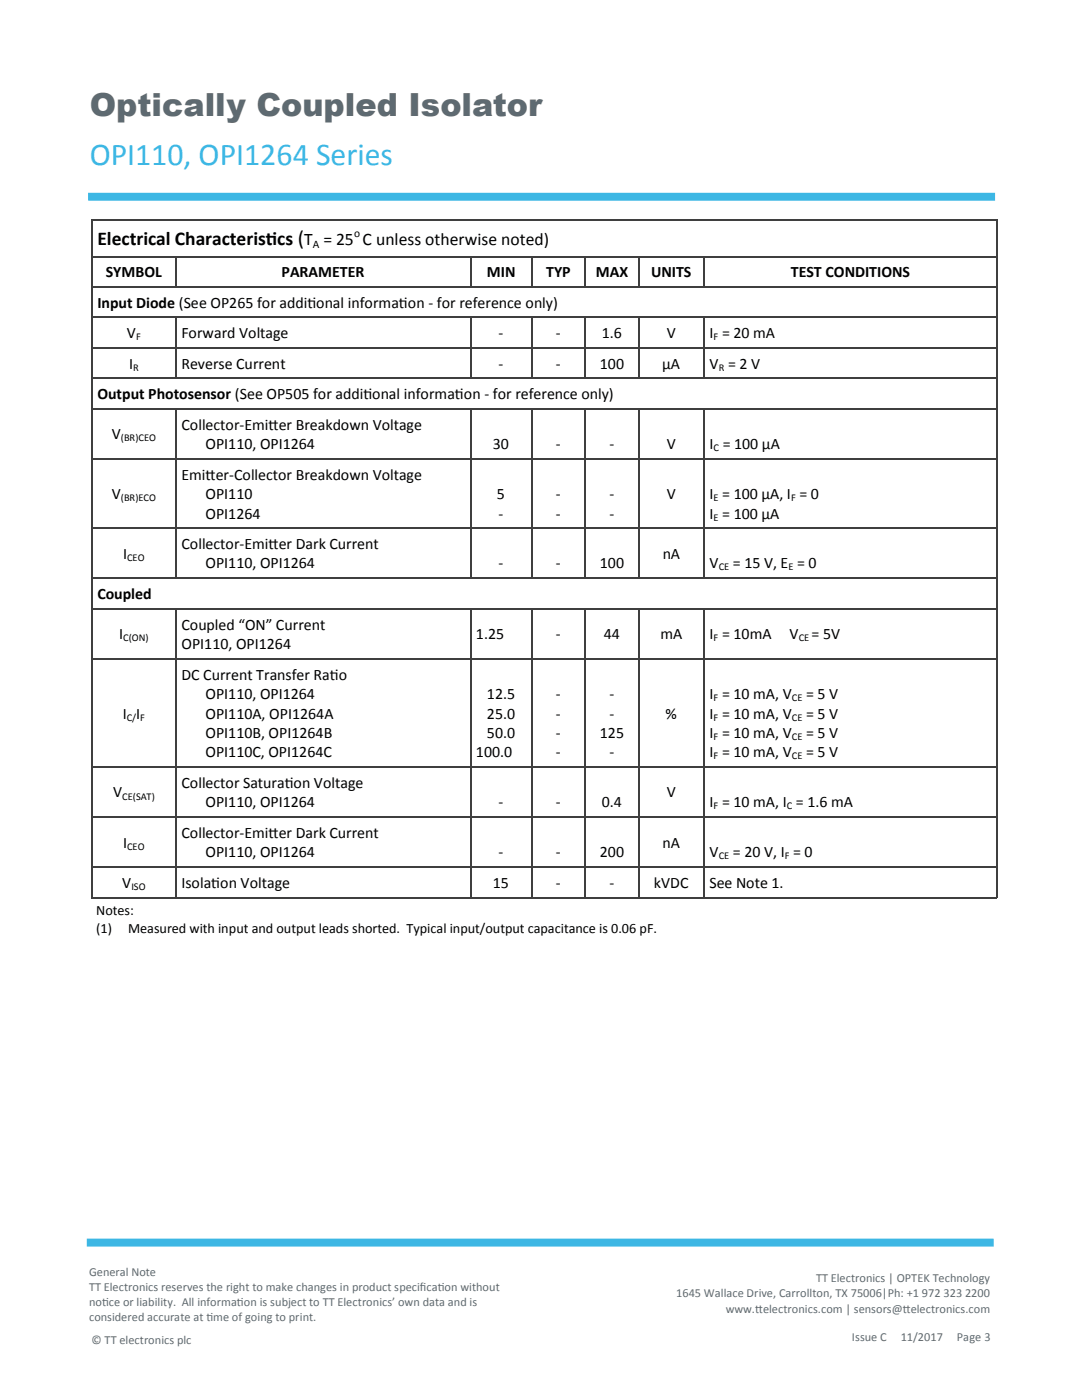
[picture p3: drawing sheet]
<svg xmlns="http://www.w3.org/2000/svg" width="216mm" height="279mm" viewBox="0 0 216 279" stroke-linecap="round" stroke-linejoin="round" font-family="sans-serif">
<defs><g id="words">
<text font-size="6.3" fill="#5e6a71" x="17.9" y="23.2">Optically Coupled Isolator</text>
<text font-size="6.3" fill="#3db7e4" x="17.9" y="33">OPI110, OPI1264 Series</text>
<g font-size="3.9">
<text x="19.4" y="49">Electrical Characterist</text>
<text x="53.1" y="49">ics (T = 25 C unless otherwise noted)</text>
</g>
<g font-size="3.2">
<text x="21.1" y="55.3">SYMBOL</text>
<text x="56.2" y="55.3">PARAMETER</text>
<text x="97.1" y="55.3">MIN</text>
<text x="109" y="55.3">TYP</text>
<text x="118.9" y="55.3">MAX</text>
<text x="129.9" y="55.3">UNITS</text>
<text x="157.8" y="55.3">TEST CONDITIONS</text>
<text x="19.4" y="61.4">Input Diode (See OP265 for addit</text>
<text x="61.3" y="61.4">ional informat</text>
<text x="79.6" y="61.4">ion - for reference only)</text>
<text x="25.3" y="67.5">V</text>
<text x="36.2" y="67.5">Forward Voltage</text>
<text x="99.5" y="67.5">-</text>
<text x="110.9" y="67.5">-</text>
<text x="120.1" y="67.5">1.6</text>
<text x="133" y="67.5">V</text>
<text x="141.6" y="67.5">I = 20 mA</text>
<text x="25.7" y="73.6">I</text>
<text x="36.2" y="73.6">Reverse Current</text>
<text x="99.5" y="73.6">-</text>
<text x="110.9" y="73.6">-</text>
<text x="119.7" y="73.6">100</text>
<text x="132.1" y="73.6">µA</text>
<text x="141.6" y="73.6">V = 2 V</text>
<text x="19.4" y="79.7">Output Photosensor (See OP505 for addit</text>
<text x="72.5" y="79.7">ional informat</text>
<text x="90.8" y="79.7">ion - for reference only)</text>
<text x="22.3" y="87.7">V</text>
<text x="36.2" y="85.8">Collector-Emit</text>
<text x="41" y="89.6">OPI110, OPI1264</text>
<text x="53.6" y="85.8">ter Breakdown Voltage</text>
<text x="98.4" y="89.6">30</text>
<text x="110.9" y="89.6">-</text>
<text x="121.6" y="89.6">-</text>
<text x="133" y="89.6">V</text>
<text x="141.6" y="89.6">I = 100 µA</text>
<text x="36.2" y="95.7">Emit</text>
<text x="41" y="95.7">ter-Collector Breakdown Voltage</text>
<text x="22.3" y="99.6">V</text>
<text x="41" y="99.6">OPI110</text>
<text x="99.2" y="99.6">5</text>
<text x="110.9" y="99.6">-</text>
<text x="121.6" y="99.6">-</text>
<text x="133" y="99.6">V</text>
<text x="141.6" y="99.6">I = 100 µA, I = 0</text>
<text x="41" y="103.5">OPI1264</text>
<text x="99.5" y="103.5">-</text>
<text x="110.9" y="103.5">-</text>
<text x="121.6" y="103.5">-</text>
<text x="141.6" y="103.5">I = 100 µA</text>
<text x="24.6" y="111.5">I</text>
<text x="36.2" y="109.6">Collector-Emit</text>
<text x="41" y="113.4">OPI110, OPI1264</text>
<text x="53.6" y="109.6">ter Dark Current</text>
<text x="99.5" y="113.4">-</text>
<text x="110.9" y="113.4">-</text>
<text x="119.7" y="113.4">100</text>
<text x="132.2" y="111.5">nA</text>
<text x="141.6" y="113.4">V</text>
<text x="146.2" y="113.4">= 15 V, E = 0</text>
<text x="19.4" y="119.5">Coupled</text>
<text x="36.2" y="125.7">Coupled “ON” Current</text>
<text x="23.8" y="127.6">I</text>
<text x="36.2" y="129.5">OPI110, OPI1264</text>
<text x="95" y="127.6">1.25</text>
<text x="110.9" y="127.6">-</text>
<text x="120.5" y="127.6">44</text>
<text x="131.8" y="127.6">mA</text>
<text x="141.6" y="127.6">I = 10mA</text>
<text x="157.5" y="127.6">V</text>
<text x="161.9" y="127.6">= 5V</text>
<text x="36.2" y="135.7">DC Current Transfer Rat</text>
<text x="65.8" y="135.7">io</text>
<text x="24.5" y="143.4">I I</text>
<text x="41" y="139.5">OPI110, OPI1264</text>
<text x="41" y="143.4">OPI110A, OPI1264A</text>
<text x="97.2" y="139.5">12.5</text>
<text x="97.2" y="143.4">25.0</text>
<text x="110.9" y="139.5">-</text>
<text x="110.9" y="143.4">-</text>
<text x="121.6" y="139.5">-</text>
<text x="121.6" y="143.4">-</text>
<text x="132.8" y="143.4">%</text>
<text x="141.6" y="139.5">I = 10 mA, V</text>
<text x="141.6" y="143.4">I = 10 mA, V</text>
<text x="160.8" y="139.5">= 5 V</text>
<text x="160.8" y="143.4">= 5 V</text>
<text x="41" y="147.3">OPI110B, OPI1264B</text>
<text x="97.2" y="147.3">50.0</text>
<text x="110.9" y="147.3">-</text>
<text x="119.7" y="147.3">125</text>
<text x="141.6" y="147.3">I = 10 mA, V</text>
<text x="160.8" y="147.3">= 5 V</text>
<text x="41" y="151.1">OPI110C, OPI1264C</text>
<text x="95" y="151.1">100.0</text>
<text x="110.9" y="151.1">-</text>
<text x="121.6" y="151.1">-</text>
<text x="141.6" y="151.1">I = 10 mA, V</text>
<text x="160.8" y="151.1">= 5 V</text>
<text x="22.6" y="159.2">V</text>
<text x="36.2" y="157.2">Collector Saturat</text>
<text x="41" y="161.1">OPI110, OPI1264</text>
<text x="56.8" y="157.2">ion Voltage</text>
<text x="99.5" y="161.1">-</text>
<text x="110.9" y="161.1">-</text>
<text x="120.1" y="161.1">0.4</text>
<text x="133" y="159.2">V</text>
<text x="141.6" y="161.1">I = 10 mA, I = 1.6 mA</text>
<text x="36.2" y="167.2">Collector-Emit</text>
<text x="53.6" y="167.2">ter Dark Current</text>
<text x="24.6" y="169.1">I</text>
<text x="41" y="171.1">OPI110, OPI1264</text>
<text x="99.5" y="171.1">-</text>
<text x="110.9" y="171.1">-</text>
<text x="119.7" y="171.1">200</text>
<text x="132.2" y="169.1">nA</text>
<text x="141.6" y="171.1">V</text>
<text x="146.2" y="171.1">= 20 V, I = 0</text>
<text x="24.4" y="177.3">V</text>
<text x="36.2" y="177.3">Isolat</text>
<text x="42.2" y="177.3">ion Voltage</text>
<text x="98.4" y="177.3">15</text>
<text x="110.9" y="177.3">-</text>
<text x="121.6" y="177.3">-</text>
<text x="130.5" y="177.3">kVDC</text>
<text x="141.6" y="177.3">See Note 1.</text>
</g>
<g font-size="2.8">
<text x="19.2" y="182.7">Notes:</text>
<text x="19.2" y="186.1">(1)</text>
<text x="25.6" y="186.1">Measured with input and output leads shorted. Typical input/output capacitance is 0.06 pF.</text>
</g>
<g font-size="2.5" fill="#5e6a71">
<text x="17.8" y="254.6">General Note</text>
<text x="17.8" y="257.6">TT Electronics reserves the right to make changes in product specif</text>
<text x="83.8" y="257.6">icat</text>
<text x="87.3" y="257.6">ion without</text>
<text x="162.8" y="255.9">TT Electronics | OPTEK Technology</text>
<text x="17.8" y="260.6">not</text>
<text x="17.8" y="263.6">considered accurate at t</text>
<text x="20.4" y="260.6">ice or liability. All informat</text>
<text x="41.2" y="263.6">ime of going to print.</text>
<text x="47.3" y="260.6">ion is subject to TT Electronics’ own data and is</text>
<text x="134.9" y="258.9">1645 Wallace Drive, Carrollton, TX 75006|Ph: +1 972 323 2200</text>
<text x="144.8" y="262">www.t</text>
<text x="150.7" y="262">telectronics.com | sensors@t</text>
<text x="180.1" y="262">telectronics.com</text>
<text x="18.3" y="268.1">© TT electronics plc</text>
<text x="170" y="267.6">Issue C</text>
<text x="179.7" y="267.6">11/2017</text>
<text x="190.9" y="267.6">Page 3</text>
</g>
<g font-size="2.3">
<text x="70.7" y="47.3">o</text>
<text x="62.4" y="49.5">A</text>
</g>
<g font-size="2.1">
<text x="27.1" y="68">F</text>
<text x="142.4" y="68">F</text>
<text x="26.6" y="74">R</text>
<text x="143.4" y="74">R</text>
<text x="24.1" y="88.1">(BR)CEO</text>
<text x="142.4" y="90.1">C</text>
<text x="24.1" y="100">(BR)ECO</text>
<text x="142.4" y="100">E</text>
<text x="157.8" y="100">F</text>
<text x="142.4" y="103.9">E</text>
<text x="25.4" y="111.9">CEO</text>
<text x="143.4" y="113.9">CE</text>
<text x="157.3" y="113.9">E</text>
<text x="24.6" y="128">C(ON)</text>
<text x="142.4" y="128">F</text>
<text x="159.4" y="128">CE</text>
<text x="25.3" y="143.8">C/ F</text>
<text x="142.4" y="139.9">F</text>
<text x="142.4" y="143.8">F</text>
<text x="158" y="139.9">CE</text>
<text x="158" y="143.8">CE</text>
<text x="142.4" y="147.7">F</text>
<text x="158" y="147.7">CE</text>
<text x="142.4" y="151.6">F</text>
<text x="158" y="151.6">CE</text>
<text x="24.4" y="159.6">CE(SAT)</text>
<text x="142.4" y="161.5">F</text>
<text x="157" y="161.5">C</text>
<text x="25.4" y="169.6">CEO</text>
<text x="143.4" y="171.5">CE</text>
<text x="156.6" y="171.5">F</text>
<text x="26.2" y="177.7">ISO</text>
</g>
</g></defs>
<path d="M17.6 39.3h181M17.3 248h181" fill="none" stroke="#3db7e4" stroke-width="1.6" stroke-linecap="butt"/>
<g fill="none" stroke="#3f3f3f" stroke-width=".21">
<path d="M18.2 43.8h180.8M18.3 43.7v135.5M18.4 51.2h180.4M18.4 57.3h180.4M35.1 51.3v5.9M93.9 51.3v5.9M106.1 51.3v5.9M116.8 51.3v5.9M127.5 51.3v5.9M140.5 51.3v5.9M198.9 43.7v135.5M18.4 63.4h180.4"/>
<path d="M18.4 69.4h180.4M18.4 75.5h180.4M35.1 63.4v12M93.9 63.4v12M106.1 63.4v12M116.8 63.4v12M127.5 63.4v12M140.5 63.4v12M18.4 81.6h180.4M18.4 91.6h180.4M35.1 81.7v33.6M93.9 81.7v33.6"/>
<path d="M106.1 81.7v33.6M116.8 81.7v33.6M127.5 81.7v33.6M140.5 81.7v33.6M18.4 105.4h180.4M18.4 115.4h180.4M18.4 131.5h180.4M18.4 121.5h180.4M35.1 121.5v57.7M93.9 121.5v57.7M106.1 121.5v57.7M116.8 121.5v57.7"/>
<path d="M127.5 121.5v57.7M140.5 121.5v57.7M18.4 153.1h180.4M18.2 179.2h180.8M18.4 163h180.4M18.4 173h180.4"/>
</g>
<use href="#words"/>
</svg>
